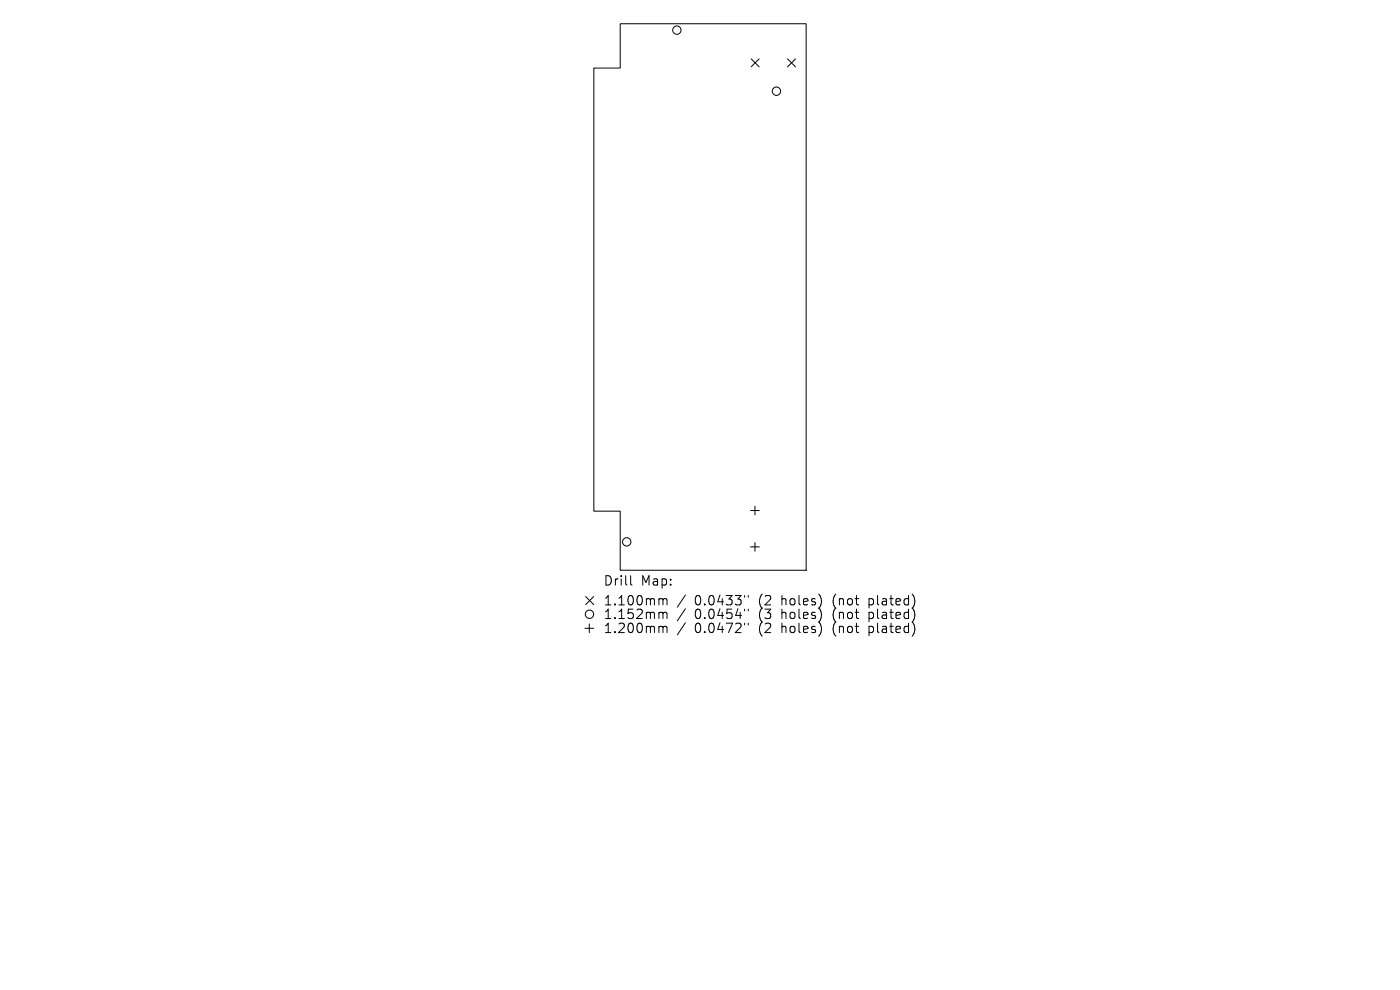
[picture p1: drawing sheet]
<svg xmlns="http://www.w3.org/2000/svg" width="297mm" height="210mm" viewBox="0 0 297 210" stroke-linecap="round" stroke-linejoin="round" font-family="sans-serif">
<defs><g id="words">
<g font-size="2.8">
<text x="127.9" y="124.5">Drill</text>
<text x="136" y="124.5">Map:</text>
<text x="127.9" y="128.7">1.100mm</text>
<text x="127.9" y="131.6">1.152mm</text>
<text x="147.4" y="128.7">0.0433&quot;</text>
<text x="147.4" y="131.6">0.0454&quot;</text>
<text x="161.1" y="128.7">(2</text>
<text x="161.1" y="131.6">(3</text>
<text x="166.1" y="128.7">holes)</text>
<text x="166.1" y="131.6">holes)</text>
<text x="177.1" y="128.7">(not</text>
<text x="177.1" y="131.6">(not</text>
<text x="185" y="128.7">plated)</text>
<text x="185" y="131.6">plated)</text>
<text x="127.9" y="134.6">1.200mm</text>
<text x="147.4" y="134.6">0.0472&quot;</text>
<text x="161.1" y="134.6">(2</text>
<text x="166.1" y="134.6">holes)</text>
<text x="177.1" y="134.6">(not</text>
<text x="185" y="134.6">plated)</text>
</g>
</g></defs>
<g fill="none" stroke="#000" stroke-width=".21">
<path d="M131.6 5h39.4v116h-39.4v-12.6h-5.6v-94h5.6zM159.4 12.5l1.7 1.7M161.1 12.5l-1.7 1.7M167.1 12.5l1.7 1.7M168.8 12.5l-1.7 1.7M159.2 108.3h1.9M159.2 116h1.9M160.2 107.4v1.8M160.2 115.1v1.8M124.1 133.3h1.8M124.2 126.6l1.7 1.7M125 132.4v1.8"/>
<path d="M125.9 126.6l-1.7 1.7M133.8 122.1v1.7l.3 .3M140.1 127l.5 .1v.2M140.1 129.9h.3l.2 .3M140.1 132.9h.3l.2 .2M140.6 127.3l.3-.3 .5 .1 .1 1.2M140.6 127.3v1M140.6 130.2v1M140.6 133.1v1.1M140.6 130.2l.3-.3 .5 .1 .1 1.2M140.6 133.1l.3-.2 .5 .1 .1 1.2M145.4 126.2l-1.7 2.6"/>
<path d="M145.4 129.1l-1.7 2.6M145.4 132.1l-1.7 2.6M158 126.3v.4M158 129.2v.4M158 132.2v.4M158.7 126.3v.4M158.7 129.2v.4M158.7 132.2v.4"/>
<circle cx="143.6" cy="6.4" r=".89"/>
<circle cx="164.7" cy="19.3" r=".89"/>
<circle cx="133" cy="114.9" r=".89"/>
<circle cx="125.1" cy="130.3" r=".89"/>
</g>
<use href="#words"/>
</svg>
